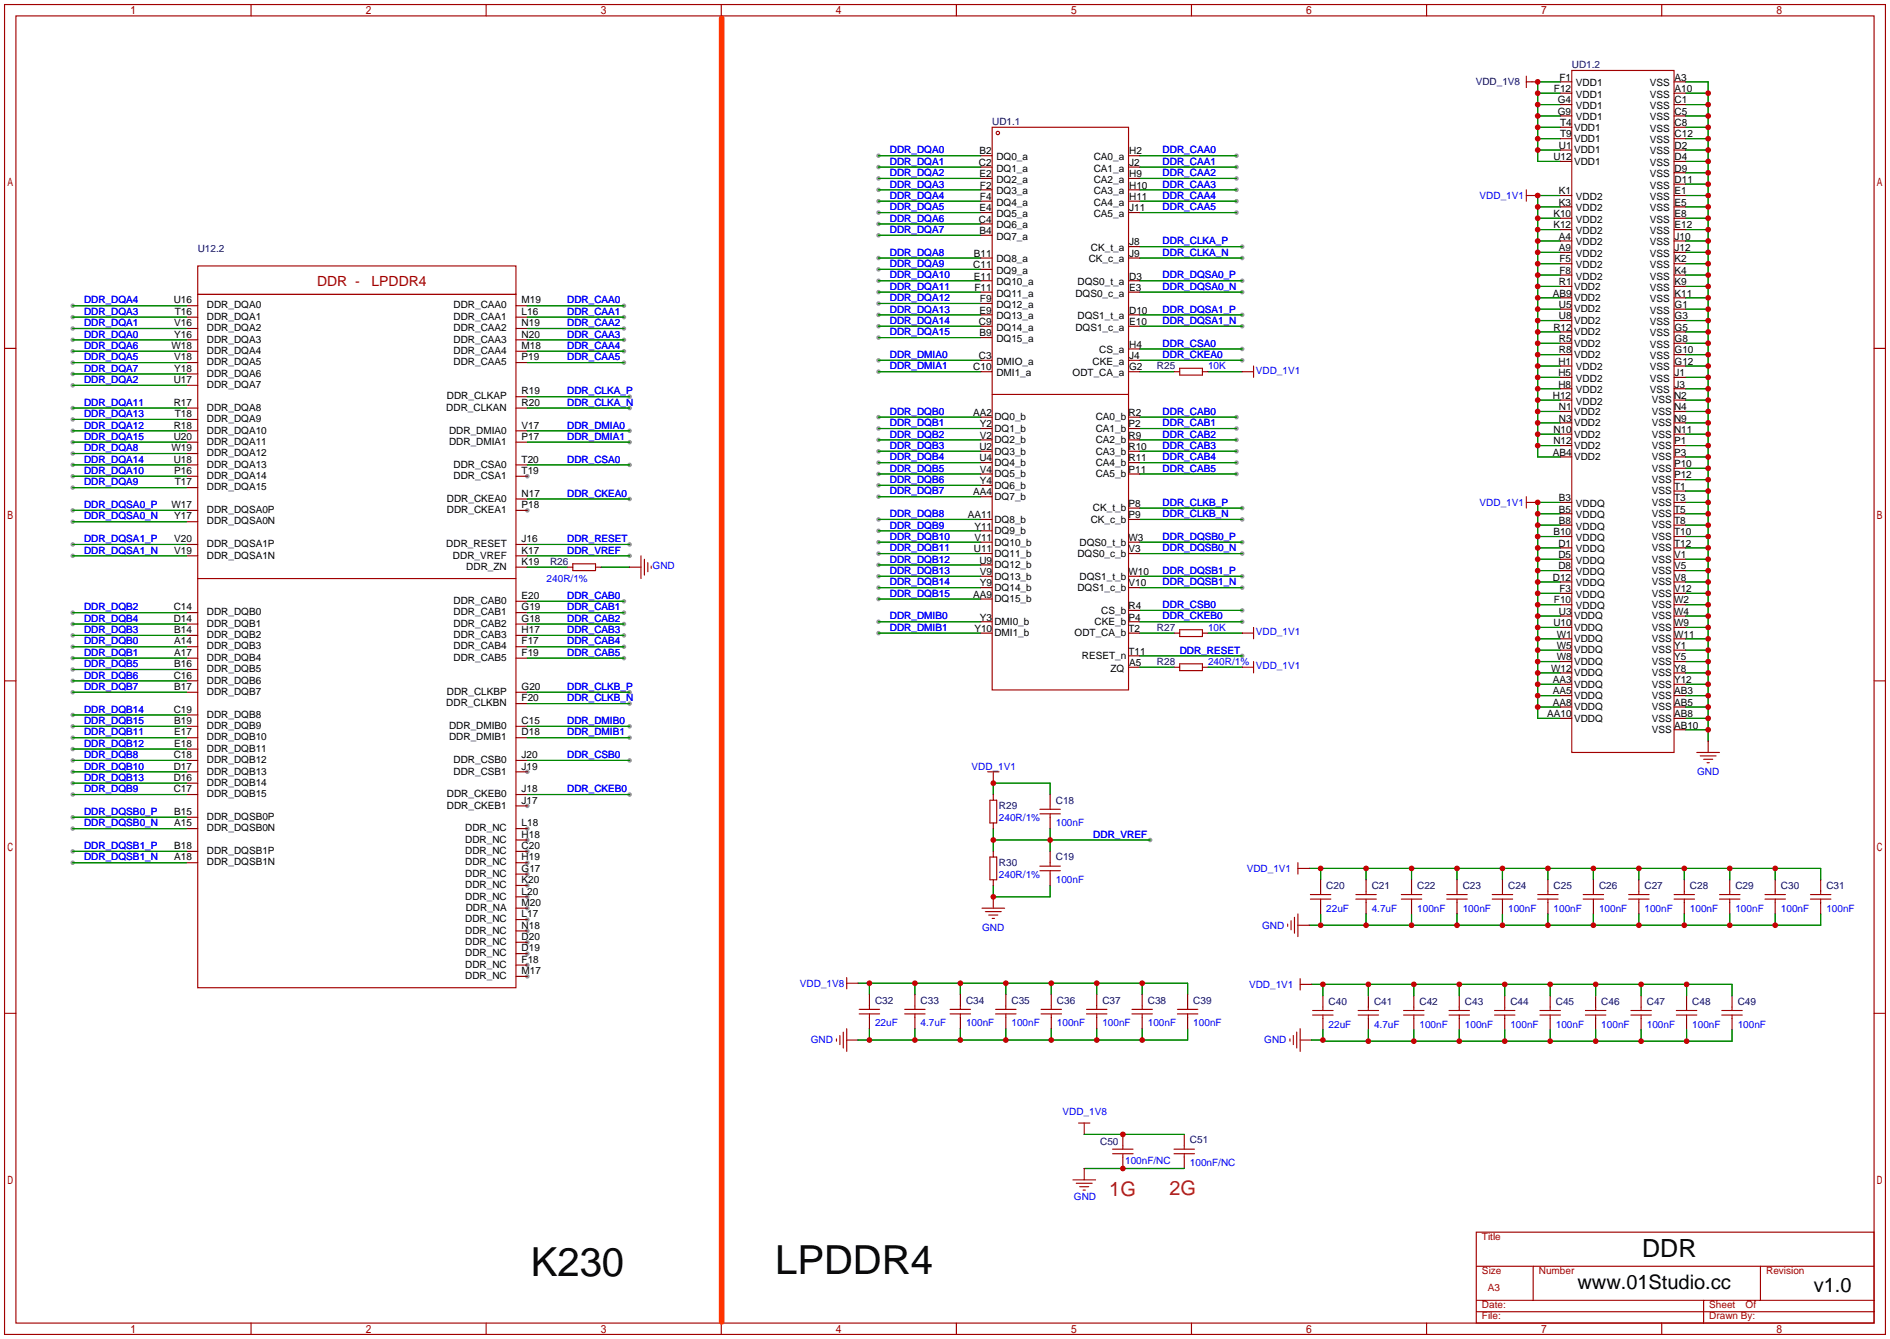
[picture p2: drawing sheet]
<svg xmlns="http://www.w3.org/2000/svg" width="422mm" height="299mm" viewBox="0 0 422 299" stroke-linecap="round" stroke-linejoin="round" font-family="sans-serif">
<defs><g id="words">
<g font-size="8.9">
<text x="118.6" y="285.2">K230</text>
<text x="173.2" y="284.7">LPDDR4</text>
</g>
<text font-size="5.6" x="367" y="280.9">DDR</text>
<g font-size="4.5" fill="#c30">
<text x="247.9" y="267.2">1G</text>
<text x="261.4" y="267">2G</text>
</g>
<g font-size="4.5">
<text x="352.6" y="288">www.01Studio.cc</text>
<text x="405.4" y="288.8">v1.0</text>
</g>
<g font-size="3.1" fill="#a00000">
<text x="70.9" y="63.8">DDR -</text>
<text x="83" y="63.8">LPDDR4</text>
</g>
<g font-size="2.5" fill="#a00000">
<text x="1.7" y="41.6">A</text>
<text x="419.5" y="41.6">A</text>
<text x="1.7" y="115.9">B</text>
<text x="419.5" y="115.9">B</text>
<text x="1.7" y="190.2">C</text>
<text x="419.5" y="190.2">C</text>
<text x="1.7" y="264.5">D</text>
<text x="419.5" y="264.5">D</text>
</g>
<g font-size="2.2" fill="#000080">
<text x="351.3" y="15.2">UD1.2</text>
<text x="329.8" y="19.1">VDD_1V8</text>
<text x="221.7" y="27.9">UD1.1</text>
<text x="44.2" y="56.4">U12.2</text>
<text x="258.6" y="82.6">R25</text>
<text x="122.9" y="126.2">R26</text>
<text x="258.6" y="141">R27</text>
<text x="258.6" y="148.6">R28</text>
<text x="236" y="179.6">C18</text>
<text x="223.3" y="180.8">R29</text>
<text x="223.3" y="193.5">R30</text>
<text x="236" y="192.3">C19</text>
<text x="296.4" y="198.6">C20</text>
<text x="306.6" y="198.6">C21</text>
<text x="316.7" y="198.6">C22</text>
<text x="326.9" y="198.6">C23</text>
<text x="337.1" y="198.6">C24</text>
<text x="347.2" y="198.6">C25</text>
<text x="357.4" y="198.6">C26</text>
<text x="367.5" y="198.6">C27</text>
<text x="377.7" y="198.6">C28</text>
<text x="387.9" y="198.6">C29</text>
<text x="398" y="198.6">C30</text>
<text x="408.2" y="198.6">C31</text>
<text x="195.6" y="224.3">C32</text>
<text x="205.7" y="224.3">C33</text>
<text x="215.9" y="224.3">C34</text>
<text x="226.1" y="224.3">C35</text>
<text x="236.2" y="224.3">C36</text>
<text x="246.4" y="224.3">C37</text>
<text x="256.5" y="224.3">C38</text>
<text x="266.7" y="224.3">C39</text>
<text x="296.9" y="224.5">C40</text>
<text x="307.1" y="224.5">C41</text>
<text x="317.2" y="224.5">C42</text>
<text x="327.4" y="224.5">C43</text>
<text x="337.6" y="224.5">C44</text>
<text x="347.7" y="224.5">C45</text>
<text x="357.9" y="224.5">C46</text>
<text x="368" y="224.5">C47</text>
<text x="378.2" y="224.5">C48</text>
<text x="388.4" y="224.5">C49</text>
<text x="245.9" y="255.8">C50</text>
<text x="265.9" y="255.5">C51</text>
</g>
<g font-size="2.2">
<text x="347.3" y="20.6">F12</text>
<text x="348.2" y="23.1">G4</text>
<text x="348.5" y="18">F1</text>
<text x="352.2" y="19.3">VDD1</text>
<text x="352.2" y="21.8">VDD1</text>
<text x="368.7" y="19.3">VSS</text>
<text x="368.7" y="21.8">VSS</text>
<text x="374.3" y="18">A3</text>
<text x="374.3" y="20.6">A10</text>
<text x="374.3" y="23.1">C1</text>
<text x="348.2" y="25.6">G9</text>
<text x="348.7" y="28.2">T4</text>
<text x="351.8" y="29.2">VDD1</text>
<text x="352.2" y="24.4">VDD1</text>
<text x="352.2" y="26.9">VDD1</text>
<text x="368.7" y="24.4">VSS</text>
<text x="368.7" y="26.9">VSS</text>
<text x="368.7" y="29.4">VSS</text>
<text x="374.3" y="25.6">C5</text>
<text x="374.3" y="28.2">C8</text>
<text x="218.9" y="34.5">B2</text>
<text x="222.7" y="35.8">DQ0_a</text>
<text x="244.5" y="35.8">CA0_a</text>
<text x="252.3" y="34.5">H2</text>
<text x="347.2" y="35.8">U12</text>
<text x="348.4" y="33.3">U1</text>
<text x="348.7" y="30.7">T9</text>
<text x="351.8" y="34.3">VDD1</text>
<text x="351.8" y="31.7">VDD1</text>
<text x="368.7" y="32">VSS</text>
<text x="368.7" y="34.5">VSS</text>
<text x="374.3" y="30.7">C12</text>
<text x="374.3" y="33.3">D2</text>
<text x="374.3" y="35.8">D4</text>
<text x="218.8" y="37.1">C2</text>
<text x="218.9" y="39.6">E2</text>
<text x="222.7" y="38.3">DQ1_a</text>
<text x="222.7" y="40.9">DQ2_a</text>
<text x="244.5" y="40.9">CA2_a</text>
<text x="244.5" y="38.3">CA1_a</text>
<text x="252.3" y="39.6">H9</text>
<text x="252.3" y="37.1">J2</text>
<text x="351.8" y="36.8">VDD1</text>
<text x="368.7" y="37.1">VSS</text>
<text x="368.7" y="39.6">VSS</text>
<text x="374.3" y="38.3">D9</text>
<text x="374.3" y="40.9">D11</text>
<text x="218.9" y="47.2">E4</text>
<text x="219" y="42.1">F2</text>
<text x="219" y="44.7">F4</text>
<text x="222.7" y="43.4">DQ3_a</text>
<text x="222.7" y="46">DQ4_a</text>
<text x="244.5" y="43.4">CA3_a</text>
<text x="244.5" y="46">CA4_a</text>
<text x="252.3" y="42.1">H10</text>
<text x="252.3" y="44.7">H11</text>
<text x="252.3" y="47.2">J11</text>
<text x="348.4" y="43.4">K1</text>
<text x="348.4" y="46">K3</text>
<text x="352.2" y="44.7">VDD2</text>
<text x="352.2" y="47.2">VDD2</text>
<text x="368.7" y="42.1">VSS</text>
<text x="368.7" y="44.7">VSS</text>
<text x="368.7" y="47.2">VSS</text>
<text x="374.3" y="43.4">E1</text>
<text x="374.3" y="46">E5</text>
<text x="218.8" y="49.8">C4</text>
<text x="218.9" y="52.3">B4</text>
<text x="222.7" y="53.6">DQ7_a</text>
<text x="222.7" y="51">DQ6_a</text>
<text x="222.7" y="48.5">DQ5_a</text>
<text x="244.5" y="48.5">CA5_a</text>
<text x="347.2" y="48.5">K10</text>
<text x="347.2" y="51">K12</text>
<text x="348.4" y="53.6">A4</text>
<text x="352.2" y="49.8">VDD2</text>
<text x="352.2" y="52.3">VDD2</text>
<text x="368.7" y="49.8">VSS</text>
<text x="368.7" y="52.3">VSS</text>
<text x="374.3" y="48.5">E8</text>
<text x="374.3" y="51">E12</text>
<text x="374.3" y="53.6">J10</text>
<text x="217.5" y="59.9">C11</text>
<text x="217.6" y="57.4">B11</text>
<text x="222.7" y="58.7">DQ8_a</text>
<text x="243.3" y="58.7">CK_c_a</text>
<text x="243.8" y="56.1">CK_t_a</text>
<text x="252.3" y="54.8">J8</text>
<text x="252.3" y="57.4">J9</text>
<text x="348.4" y="56.1">A9</text>
<text x="348.5" y="58.7">F5</text>
<text x="352.2" y="54.8">VDD2</text>
<text x="352.2" y="57.4">VDD2</text>
<text x="352.2" y="59.9">VDD2</text>
<text x="368.7" y="54.8">VSS</text>
<text x="368.7" y="57.4">VSS</text>
<text x="368.7" y="59.9">VSS</text>
<text x="374.3" y="56.1">J12</text>
<text x="374.3" y="58.7">K2</text>
<text x="217.6" y="62.5">E11</text>
<text x="217.8" y="65">F11</text>
<text x="222.7" y="61.2">DQ9_a</text>
<text x="222.7" y="63.7">DQ10_a</text>
<text x="240.8" y="63.7">DQS0_t_a</text>
<text x="252.3" y="62.5">D3</text>
<text x="252.3" y="65">E3</text>
<text x="348.4" y="63.7">R1</text>
<text x="348.5" y="61.2">F8</text>
<text x="351.8" y="64.7">VDD2</text>
<text x="352.2" y="62.5">VDD2</text>
<text x="368.7" y="62.5">VSS</text>
<text x="368.7" y="65">VSS</text>
<text x="374.3" y="61.2">K4</text>
<text x="374.3" y="63.7">K9</text>
<text x="38.8" y="67.8">U16</text>
<text x="39.1" y="70.4">T16</text>
<text x="46.2" y="71.5">DDR_DQA1</text>
<text x="46.2" y="68.9">DDR_DQA0</text>
<text x="101.4" y="71.5">DDR_CAA1</text>
<text x="101.4" y="68.9">DDR_CAA0</text>
<text x="116.6" y="70.4">L16</text>
<text x="116.6" y="67.8">M19</text>
<text x="218.9" y="70.1">E9</text>
<text x="219" y="67.5">F9</text>
<text x="222.7" y="71.4">DQ13_a</text>
<text x="222.7" y="68.8">DQ12_a</text>
<text x="222.7" y="66.3">DQ11_a</text>
<text x="240.4" y="66.3">DQS0_c_a</text>
<text x="240.8" y="71.4">DQS1_t_a</text>
<text x="252.3" y="70.1">D10</text>
<text x="347.1" y="66.3">AB9</text>
<text x="348.4" y="71.4">U8</text>
<text x="348.4" y="68.8">U5</text>
<text x="351.8" y="67.3">VDD2</text>
<text x="351.8" y="69.8">VDD2</text>
<text x="368.7" y="70.1">VSS</text>
<text x="368.7" y="67.5">VSS</text>
<text x="374.3" y="68.8">G1</text>
<text x="374.3" y="71.4">G3</text>
<text x="374.3" y="66.3">K11</text>
<text x="38.3" y="78">W18</text>
<text x="39" y="72.9">V16</text>
<text x="39" y="75.4">Y16</text>
<text x="46.2" y="74">DDR_DQA2</text>
<text x="46.2" y="76.6">DDR_DQA3</text>
<text x="101.4" y="74">DDR_CAA2</text>
<text x="101.4" y="76.6">DDR_CAA3</text>
<text x="116.6" y="78">M18</text>
<text x="116.6" y="72.9">N19</text>
<text x="116.6" y="75.4">N20</text>
<text x="218.8" y="72.6">C9</text>
<text x="218.9" y="75.2">B9</text>
<text x="222.7" y="76.4">DQ15_a</text>
<text x="222.7" y="73.9">DQ14_a</text>
<text x="240.4" y="73.9">DQS1_c_a</text>
<text x="252.3" y="72.6">E10</text>
<text x="252.3" y="77.7">H4</text>
<text x="347.2" y="73.9">R12</text>
<text x="348.4" y="76.4">R5</text>
<text x="351.8" y="72.4">VDD2</text>
<text x="351.8" y="74.9">VDD2</text>
<text x="351.8" y="77.4">VDD2</text>
<text x="368.7" y="72.6">VSS</text>
<text x="368.7" y="75.2">VSS</text>
<text x="368.7" y="77.7">VSS</text>
<text x="374.3" y="73.9">G5</text>
<text x="374.3" y="76.4">G8</text>
<text x="39" y="80.5">V18</text>
<text x="39" y="83.1">Y18</text>
<text x="46.2" y="81.6">DDR_DQA5</text>
<text x="46.2" y="79.1">DDR_DQA4</text>
<text x="101.4" y="79.1">DDR_CAA4</text>
<text x="101.4" y="81.6">DDR_CAA5</text>
<text x="116.6" y="80.5">P19</text>
<text x="217.5" y="82.8">C10</text>
<text x="218.8" y="80.2">C3</text>
<text x="222.7" y="81.5">DMIO_a</text>
<text x="244.2" y="81.5">CKE_a</text>
<text x="245.7" y="79">CS_a</text>
<text x="252.3" y="80.2">J4</text>
<text x="252.3" y="82.8">G2</text>
<text x="348.3" y="81.5">H1</text>
<text x="348.4" y="79">R8</text>
<text x="351.8" y="80">VDD2</text>
<text x="352.2" y="82.8">VDD2</text>
<text x="368.7" y="80.2">VSS</text>
<text x="368.7" y="82.8">VSS</text>
<text x="374.3" y="79">G10</text>
<text x="374.3" y="81.5">G12</text>
<text x="38.8" y="85.6">U17</text>
<text x="46.2" y="86.7">DDR_DQA7</text>
<text x="46.2" y="84.2">DDR_DQA6</text>
<text x="99.9" y="89.3">DDR_CLKAP</text>
<text x="116.6" y="88.1">R19</text>
<text x="222.7" y="84.1">DMI1_a</text>
<text x="239.7" y="84.1">ODT_CA_a</text>
<text x="347.1" y="89.1">H12</text>
<text x="348.3" y="84.1">H5</text>
<text x="348.3" y="86.6">H8</text>
<text x="352.2" y="85.3">VDD2</text>
<text x="352.2" y="87.9">VDD2</text>
<text x="368.7" y="85.3">VSS</text>
<text x="368.7" y="87.9">VSS</text>
<text x="374.1" y="89.1">N2</text>
<text x="374.3" y="84.1">J1</text>
<text x="374.3" y="86.6">J3</text>
<text x="38.8" y="90.7">R17</text>
<text x="38.8" y="95.8">R18</text>
<text x="39.1" y="93.2">T18</text>
<text x="46.2" y="91.8">DDR_DQA8</text>
<text x="46.2" y="94.3">DDR_DQA9</text>
<text x="99.7" y="91.8">DDR_CLKAN</text>
<text x="116.6" y="90.7">R20</text>
<text x="116.6" y="95.8">V17</text>
<text x="217.5" y="92.9">AA2</text>
<text x="219" y="95.5">Y2</text>
<text x="222.2" y="94">DQ0_b</text>
<text x="244.9" y="94">CA0_b</text>
<text x="252.2" y="92.9">R2</text>
<text x="252.2" y="95.5">P2</text>
<text x="348.4" y="94.2">N3</text>
<text x="348.4" y="91.7">N1</text>
<text x="351.8" y="95.2">VDD2</text>
<text x="351.8" y="92.7">VDD2</text>
<text x="352.2" y="90.4">VDD2</text>
<text x="369.2" y="95.2">VSS</text>
<text x="369.2" y="92.7">VSS</text>
<text x="369.2" y="90.1">VSS</text>
<text x="374.1" y="94.2">N9</text>
<text x="374.1" y="91.7">N4</text>
<text x="38.3" y="100.8">W19</text>
<text x="38.8" y="98.3">U20</text>
<text x="46.2" y="96.9">DDR_DQA10</text>
<text x="46.2" y="99.4">DDR_DQA11</text>
<text x="46.2" y="102">DDR_DQA12</text>
<text x="100.4" y="99.4">DDR_DMIA1</text>
<text x="100.4" y="96.9">DDR_DMIA0</text>
<text x="116.6" y="98.3">P17</text>
<text x="218.9" y="100.6">U2</text>
<text x="219" y="98">V2</text>
<text x="222.2" y="96.5">DQ1_b</text>
<text x="222.2" y="99">DQ2_b</text>
<text x="222.2" y="101.6">DQ3_b</text>
<text x="244.9" y="101.6">CA3_b</text>
<text x="244.9" y="99">CA2_b</text>
<text x="244.9" y="96.5">CA1_b</text>
<text x="252.2" y="100.6">R10</text>
<text x="252.2" y="98">R9</text>
<text x="347.1" y="101.8">AB4</text>
<text x="347.2" y="99.3">N12</text>
<text x="347.2" y="96.8">N10</text>
<text x="351.8" y="100.3">VDD2</text>
<text x="351.8" y="97.8">VDD2</text>
<text x="369.2" y="100.3">VSS</text>
<text x="369.2" y="97.8">VSS</text>
<text x="374.1" y="101.8">P3</text>
<text x="374.1" y="99.3">P1</text>
<text x="374.1" y="96.8">N11</text>
<text x="38.8" y="103.4">U18</text>
<text x="39" y="105.9">P16</text>
<text x="46.2" y="107">DDR_DQA14</text>
<text x="46.2" y="104.5">DDR_DQA13</text>
<text x="101.4" y="107">DDR_CSA1</text>
<text x="101.4" y="104.5">DDR_CSA0</text>
<text x="116.6" y="105.9">T19</text>
<text x="116.6" y="103.4">T20</text>
<text x="218.9" y="103.1">U4</text>
<text x="219" y="105.6">V4</text>
<text x="222.2" y="106.7">DQ5_b</text>
<text x="222.2" y="104.1">DQ4_b</text>
<text x="244.9" y="104.1">CA4_b</text>
<text x="244.9" y="106.7">CA5_b</text>
<text x="252.2" y="103.1">R11</text>
<text x="252.2" y="105.6">P11</text>
<text x="351.8" y="102.8">VDD2</text>
<text x="369.2" y="107.9">VSS</text>
<text x="369.2" y="105.4">VSS</text>
<text x="369.2" y="102.8">VSS</text>
<text x="374.1" y="106.9">P12</text>
<text x="374.1" y="104.4">P10</text>
<text x="38.3" y="113.5">W17</text>
<text x="39.1" y="108.5">T17</text>
<text x="46.2" y="109.6">DDR_DQA15</text>
<text x="99.9" y="112.1">DDR_CKEA0</text>
<text x="116.6" y="111">N17</text>
<text x="116.6" y="113.5">P18</text>
<text x="217.5" y="110.7">AA4</text>
<text x="219" y="108.2">Y4</text>
<text x="222.2" y="111.7">DQ7_b</text>
<text x="222.2" y="109.2">DQ6_b</text>
<text x="252.2" y="113.3">P8</text>
<text x="348.4" y="112">B3</text>
<text x="352.2" y="113.3">VDDQ</text>
<text x="369.2" y="113">VSS</text>
<text x="369.2" y="110.5">VSS</text>
<text x="374.1" y="112">T3</text>
<text x="374.1" y="109.5">T1</text>
<text x="39" y="116.1">Y17</text>
<text x="46.2" y="114.7">DDR_DQSA0P</text>
<text x="46.2" y="117.2">DDR_DQSA0N</text>
<text x="99.9" y="114.7">DDR_CKEA1</text>
<text x="216.3" y="115.8">AA11</text>
<text x="217.8" y="118.3">Y11</text>
<text x="222.2" y="116.8">DQ8_b</text>
<text x="222.2" y="119.4">DQ9_b</text>
<text x="243.8" y="116.8">CK_c_b</text>
<text x="244.3" y="114.3">CK_t_b</text>
<text x="252.2" y="115.8">P9</text>
<text x="347.2" y="119.6">B10</text>
<text x="348.4" y="114.5">B5</text>
<text x="348.4" y="117.1">B8</text>
<text x="352.2" y="115.8">VDDQ</text>
<text x="352.2" y="118.3">VDDQ</text>
<text x="369.2" y="118.1">VSS</text>
<text x="369.2" y="115.5">VSS</text>
<text x="374.1" y="119.6">T10</text>
<text x="374.1" y="117.1">T8</text>
<text x="374.1" y="114.5">T5</text>
<text x="39" y="123.7">V19</text>
<text x="39" y="121.2">V20</text>
<text x="46.2" y="124.8">DDR_DQSA1N</text>
<text x="46.2" y="122.3">DDR_DQSA1P</text>
<text x="99.7" y="122.3">DDR_RESET</text>
<text x="101.2" y="124.8">DDR_VREF</text>
<text x="116.6" y="123.7">K17</text>
<text x="116.6" y="121.2">J16</text>
<text x="217.6" y="123.4">U11</text>
<text x="217.8" y="120.9">V11</text>
<text x="218.9" y="126">U9</text>
<text x="222.2" y="121.9">DQ10_b</text>
<text x="222.2" y="124.4">DQ11_b</text>
<text x="240.8" y="124.4">DQS0_c_b</text>
<text x="241.3" y="121.9">DQS0_t_b</text>
<text x="252.2" y="120.9">W3</text>
<text x="252.2" y="123.4">V3</text>
<text x="348.3" y="122.2">D1</text>
<text x="348.3" y="124.7">D5</text>
<text x="352.2" y="120.9">VDDQ</text>
<text x="352.2" y="123.4">VDDQ</text>
<text x="352.2" y="126">VDDQ</text>
<text x="369.2" y="125.7">VSS</text>
<text x="369.2" y="123.2">VSS</text>
<text x="369.2" y="120.6">VSS</text>
<text x="374.1" y="124.7">V1</text>
<text x="374.1" y="122.2">T12</text>
<text x="104.2" y="127.4">DDR_ZN</text>
<text x="116.6" y="126.2">K19</text>
<text x="219" y="131">Y9</text>
<text x="219" y="128.5">V9</text>
<text x="222.2" y="129.5">DQ13_b</text>
<text x="222.2" y="127">DQ12_b</text>
<text x="241.3" y="129.5">DQS1_t_b</text>
<text x="252.2" y="128.5">W10</text>
<text x="252.2" y="131">V10</text>
<text x="347.1" y="129.8">D12</text>
<text x="348.3" y="127.2">D8</text>
<text x="352.2" y="128.5">VDDQ</text>
<text x="352.2" y="131">VDDQ</text>
<text x="369.2" y="130.8">VSS</text>
<text x="369.2" y="128.2">VSS</text>
<text x="374.1" y="129.8">V8</text>
<text x="374.1" y="127.2">V5</text>
<text x="38.8" y="136.4">C14</text>
<text x="46.2" y="137.5">DDR_DQB0</text>
<text x="101.4" y="135">DDR_CAB0</text>
<text x="101.4" y="137.5">DDR_CAB1</text>
<text x="116.6" y="133.9">E20</text>
<text x="116.6" y="136.4">G19</text>
<text x="217.5" y="133.6">AA9</text>
<text x="222.2" y="134.6">DQ15_b</text>
<text x="222.2" y="132.1">DQ14_b</text>
<text x="240.8" y="132.1">DQS1_c_b</text>
<text x="246.1" y="137.1">CS_b</text>
<text x="252.2" y="136.1">R4</text>
<text x="347.3" y="134.9">F10</text>
<text x="348.4" y="137.4">U3</text>
<text x="348.5" y="132.3">F3</text>
<text x="352.2" y="133.6">VDDQ</text>
<text x="352.2" y="136.1">VDDQ</text>
<text x="369.2" y="135.9">VSS</text>
<text x="369.2" y="133.3">VSS</text>
<text x="374.1" y="137.4">W4</text>
<text x="374.1" y="134.9">W2</text>
<text x="374.1" y="132.3">V12</text>
<text x="38.8" y="138.9">D14</text>
<text x="39" y="141.5">B14</text>
<text x="46.2" y="142.6">DDR_DQB2</text>
<text x="46.2" y="140.1">DDR_DQB1</text>
<text x="101.4" y="140.1">DDR_CAB2</text>
<text x="101.4" y="142.6">DDR_CAB3</text>
<text x="116.6" y="138.9">G18</text>
<text x="116.6" y="141.5">H17</text>
<text x="217.8" y="141.2">Y10</text>
<text x="219" y="138.7">Y3</text>
<text x="222.2" y="142.2">DMI1_b</text>
<text x="222.2" y="139.7">DMI0_b</text>
<text x="240.2" y="142.2">ODT_CA_b</text>
<text x="244.6" y="139.7">CKE_b</text>
<text x="252.2" y="141.2">T2</text>
<text x="252.2" y="138.7">P4</text>
<text x="347.2" y="139.9">U10</text>
<text x="347.9" y="142.5">W1</text>
<text x="351.8" y="143.5">VDDQ</text>
<text x="351.8" y="140.9">VDDQ</text>
<text x="351.8" y="138.4">VDDQ</text>
<text x="369.2" y="143.5">VSS</text>
<text x="369.2" y="140.9">VSS</text>
<text x="369.2" y="138.4">VSS</text>
<text x="374.1" y="142.5">W11</text>
<text x="374.1" y="139.9">W9</text>
<text x="39" y="144">A14</text>
<text x="39" y="146.6">A17</text>
<text x="39" y="149.1">B16</text>
<text x="46.2" y="145.1">DDR_DQB3</text>
<text x="46.2" y="147.7">DDR_DQB4</text>
<text x="101.4" y="145.1">DDR_CAB4</text>
<text x="101.4" y="147.7">DDR_CAB5</text>
<text x="116.6" y="144">F17</text>
<text x="116.6" y="146.6">F19</text>
<text x="241.8" y="147.3">RESET_n</text>
<text x="252.2" y="146.3">T11</text>
<text x="252.3" y="148.8">A5</text>
<text x="347.9" y="147.6">W8</text>
<text x="347.9" y="145">W5</text>
<text x="351.8" y="148.6">VDDQ</text>
<text x="351.8" y="146">VDDQ</text>
<text x="369.2" y="148.6">VSS</text>
<text x="369.2" y="146">VSS</text>
<text x="374.1" y="147.6">Y5</text>
<text x="374.1" y="145">Y1</text>
<text x="38.8" y="151.6">C16</text>
<text x="39" y="154.2">B17</text>
<text x="46.2" y="150.2">DDR_DQB5</text>
<text x="46.2" y="155.3">DDR_DQB7</text>
<text x="46.2" y="152.8">DDR_DQB6</text>
<text x="99.9" y="155.3">DDR_CLKBP</text>
<text x="116.6" y="154.2">G20</text>
<text x="248.2" y="150.1">ZQ</text>
<text x="346.7" y="150.1">W12</text>
<text x="347.1" y="155.2">AA5</text>
<text x="347.1" y="152.6">AA3</text>
<text x="351.8" y="153.6">VDDQ</text>
<text x="351.8" y="151.1">VDDQ</text>
<text x="369.2" y="153.6">VSS</text>
<text x="369.2" y="151.1">VSS</text>
<text x="374.1" y="155.2">AB3</text>
<text x="374.1" y="152.6">Y12</text>
<text x="374.1" y="150.1">Y8</text>
<text x="38.8" y="159.3">C19</text>
<text x="39" y="161.8">B19</text>
<text x="46.2" y="160.4">DDR_DQB8</text>
<text x="99.7" y="157.8">DDR_CLKBN</text>
<text x="116.6" y="161.8">C15</text>
<text x="116.6" y="156.7">F20</text>
<text x="345.8" y="160.3">AA10</text>
<text x="347.1" y="157.7">AA8</text>
<text x="351.8" y="161.3">VDDQ</text>
<text x="351.8" y="158.7">VDDQ</text>
<text x="351.8" y="156.2">VDDQ</text>
<text x="369.2" y="161.3">VSS</text>
<text x="369.2" y="158.7">VSS</text>
<text x="369.2" y="156.2">VSS</text>
<text x="374.1" y="160.3">AB8</text>
<text x="374.1" y="157.7">AB5</text>
<text x="39" y="164.3">E17</text>
<text x="39" y="166.9">E18</text>
<text x="46.2" y="162.9">DDR_DQB9</text>
<text x="46.2" y="165.5">DDR_DQB10</text>
<text x="46.2" y="168">DDR_DQB11</text>
<text x="100.4" y="162.9">DDR_DMIB0</text>
<text x="100.4" y="165.5">DDR_DMIB1</text>
<text x="116.6" y="164.3">D18</text>
<text x="369.2" y="163.8">VSS</text>
<text x="374.1" y="162.8">AB10</text>
<text x="38.8" y="169.4">C18</text>
<text x="38.8" y="172">D17</text>
<text x="46.2" y="170.5">DDR_DQB12</text>
<text x="46.2" y="173.1">DDR_DQB13</text>
<text x="101.4" y="173.1">DDR_CSB1</text>
<text x="101.4" y="170.5">DDR_CSB0</text>
<text x="116.6" y="172">J19</text>
<text x="116.6" y="169.4">J20</text>
<text x="38.8" y="177">C17</text>
<text x="38.8" y="174.5">D16</text>
<text x="46.2" y="178.2">DDR_DQB15</text>
<text x="46.2" y="175.6">DDR_DQB14</text>
<text x="99.9" y="178.2">DDR_CKEB0</text>
<text x="116.6" y="179.6">J17</text>
<text x="116.6" y="177">J18</text>
<text x="39" y="184.7">A15</text>
<text x="39" y="182.1">B15</text>
<text x="46.2" y="185.8">DDR_DQSB0N</text>
<text x="46.2" y="183.2">DDR_DQSB0P</text>
<text x="99.9" y="180.7">DDR_CKEB1</text>
<text x="104" y="185.8">DDR_NC</text>
<text x="116.6" y="184.7">L18</text>
<text x="39" y="189.7">B18</text>
<text x="46.2" y="190.9">DDR_DQSB1P</text>
<text x="104" y="190.9">DDR_NC</text>
<text x="104" y="188.3">DDR_NC</text>
<text x="116.6" y="189.7">C20</text>
<text x="116.6" y="187.2">H18</text>
<text x="39" y="192.3">A18</text>
<text x="46.2" y="193.4">DDR_DQSB1N</text>
<text x="104" y="195.9">DDR_NC</text>
<text x="104" y="193.4">DDR_NC</text>
<text x="116.6" y="197.4">K20</text>
<text x="116.6" y="194.8">G17</text>
<text x="116.6" y="192.3">H19</text>
<text x="104" y="198.5">DDR_NC</text>
<text x="104" y="201">DDR_NC</text>
<text x="104.1" y="203.6">DDR_NA</text>
<text x="116.6" y="199.9">L20</text>
<text x="116.6" y="202.4">M20</text>
<text x="104" y="206.1">DDR_NC</text>
<text x="104" y="208.6">DDR_NC</text>
<text x="116.6" y="205">L17</text>
<text x="116.6" y="207.5">N18</text>
<text x="104" y="213.7">DDR_NC</text>
<text x="104" y="211.2">DDR_NC</text>
<text x="116.6" y="212.6">D19</text>
<text x="116.6" y="210.1">D20</text>
<text x="116.6" y="215.1">F18</text>
<text x="104" y="216.3">DDR_NC</text>
<text x="104" y="218.8">DDR_NC</text>
<text x="116.6" y="217.7">M17</text>
</g>
<g font-size="2.2" fill="#00f">
<text x="198.9" y="34.3">DDR_DQA0</text>
<text x="259.8" y="34.3">DDR_CAA0</text>
<text x="198.9" y="36.8">DDR_DQA1</text>
<text x="198.9" y="41.9">DDR_DQA3</text>
<text x="198.9" y="39.4">DDR_DQA2</text>
<text x="259.8" y="36.8">DDR_CAA1</text>
<text x="259.8" y="39.4">DDR_CAA2</text>
<text x="259.8" y="41.9">DDR_CAA3</text>
<text x="198.9" y="47">DDR_DQA5</text>
<text x="198.9" y="44.5">DDR_DQA4</text>
<text x="259.8" y="44.5">DDR_CAA4</text>
<text x="259.8" y="47">DDR_CAA5</text>
<text x="330.7" y="44.5">VDD_1V1</text>
<text x="198.9" y="52.1">DDR_DQA7</text>
<text x="198.9" y="49.5">DDR_DQA6</text>
<text x="198.9" y="57.2">DDR_DQA8</text>
<text x="198.9" y="59.7">DDR_DQA9</text>
<text x="259.8" y="54.6">DDR_CLKA_P</text>
<text x="259.8" y="57.2">DDR_CLKA_N</text>
<text x="198.9" y="64.8">DDR_DQA11</text>
<text x="198.9" y="62.2">DDR_DQA10</text>
<text x="259.8" y="62.2">DDR_DQSA0_P</text>
<text x="259.8" y="64.8">DDR_DQSA0_N</text>
<text x="18.8" y="70.4">DDR_DQA3</text>
<text x="18.8" y="67.8">DDR_DQA4</text>
<text x="126.7" y="67.8">DDR_CAA0</text>
<text x="126.7" y="70.4">DDR_CAA1</text>
<text x="198.9" y="67.3">DDR_DQA12</text>
<text x="198.9" y="69.9">DDR_DQA13</text>
<text x="259.8" y="69.9">DDR_DQSA1_P</text>
<text x="18.8" y="75.4">DDR_DQA0</text>
<text x="18.8" y="72.9">DDR_DQA1</text>
<text x="18.8" y="78">DDR_DQA6</text>
<text x="126.7" y="72.9">DDR_CAA2</text>
<text x="126.7" y="75.4">DDR_CAA3</text>
<text x="126.7" y="78">DDR_CAA4</text>
<text x="198.9" y="74.9">DDR_DQA15</text>
<text x="198.9" y="72.4">DDR_DQA14</text>
<text x="259.8" y="72.4">DDR_DQSA1_N</text>
<text x="259.8" y="77.5">DDR_CSA0</text>
<text x="18.8" y="80.5">DDR_DQA5</text>
<text x="18.8" y="83.1">DDR_DQA7</text>
<text x="126.7" y="80.5">DDR_CAA5</text>
<text x="198.9" y="80">DDR_DMIA0</text>
<text x="198.9" y="82.6">DDR_DMIA1</text>
<text x="259.8" y="80">DDR_CKEA0</text>
<text x="270" y="82.6">10K</text>
<text x="280.7" y="83.5">VDD_1V1</text>
<text x="18.8" y="85.6">DDR_DQA2</text>
<text x="126.7" y="88.1">DDR_CLKA_P</text>
<text x="18.8" y="90.7">DDR_DQA11</text>
<text x="18.8" y="93.2">DDR_DQA13</text>
<text x="18.8" y="95.8">DDR_DQA12</text>
<text x="126.7" y="90.7">DDR_CLKA_N</text>
<text x="126.7" y="95.8">DDR_DMIA0</text>
<text x="198.9" y="95.2">DDR_DQB1</text>
<text x="198.9" y="92.7">DDR_DQB0</text>
<text x="259.8" y="92.7">DDR_CAB0</text>
<text x="259.8" y="95.2">DDR_CAB1</text>
<text x="18.8" y="100.8">DDR_DQA8</text>
<text x="18.8" y="98.3">DDR_DQA15</text>
<text x="126.7" y="98.3">DDR_DMIA1</text>
<text x="198.9" y="100.3">DDR_DQB3</text>
<text x="198.9" y="97.8">DDR_DQB2</text>
<text x="259.8" y="97.8">DDR_CAB2</text>
<text x="259.8" y="100.3">DDR_CAB3</text>
<text x="18.8" y="105.9">DDR_DQA10</text>
<text x="18.8" y="103.4">DDR_DQA14</text>
<text x="126.7" y="103.4">DDR_CSA0</text>
<text x="198.9" y="105.4">DDR_DQB5</text>
<text x="198.9" y="108">DDR_DQB6</text>
<text x="198.9" y="102.9">DDR_DQB4</text>
<text x="259.8" y="102.9">DDR_CAB4</text>
<text x="259.8" y="105.4">DDR_CAB5</text>
<text x="18.8" y="113.5">DDR_DQSA0_P</text>
<text x="18.8" y="108.5">DDR_DQA9</text>
<text x="126.7" y="111">DDR_CKEA0</text>
<text x="198.9" y="110.5">DDR_DQB7</text>
<text x="259.8" y="113">DDR_CLKB_P</text>
<text x="330.7" y="113">VDD_1V1</text>
<text x="18.8" y="116.1">DDR_DQSA0_N</text>
<text x="198.9" y="115.6">DDR_DQB8</text>
<text x="198.9" y="118.1">DDR_DQB9</text>
<text x="259.8" y="115.6">DDR_CLKB_N</text>
<text x="18.8" y="121.2">DDR_DQSA1_P</text>
<text x="18.8" y="123.7">DDR_DQSA1_N</text>
<text x="126.7" y="121.2">DDR_RESET</text>
<text x="126.7" y="123.7">DDR_VREF</text>
<text x="198.9" y="125.7">DDR_DQB12</text>
<text x="198.9" y="123.2">DDR_DQB11</text>
<text x="198.9" y="120.6">DDR_DQB10</text>
<text x="259.8" y="120.6">DDR_DQSB0_P</text>
<text x="259.8" y="123.2">DDR_DQSB0_N</text>
<text x="122.2" y="130">240R/1%</text>
<text x="145.9" y="127.2">GND</text>
<text x="198.9" y="130.8">DDR_DQB14</text>
<text x="198.9" y="128.3">DDR_DQB13</text>
<text x="259.8" y="128.3">DDR_DQSB1_P</text>
<text x="259.8" y="130.8">DDR_DQSB1_N</text>
<text x="18.8" y="136.4">DDR_DQB2</text>
<text x="126.7" y="133.9">DDR_CAB0</text>
<text x="126.7" y="136.4">DDR_CAB1</text>
<text x="198.9" y="133.3">DDR_DQB15</text>
<text x="259.8" y="135.9">DDR_CSB0</text>
<text x="18.8" y="138.9">DDR_DQB4</text>
<text x="18.8" y="141.5">DDR_DQB3</text>
<text x="126.7" y="138.9">DDR_CAB2</text>
<text x="126.7" y="141.5">DDR_CAB3</text>
<text x="198.9" y="138.4">DDR_DMIB0</text>
<text x="198.9" y="141">DDR_DMIB1</text>
<text x="259.8" y="138.4">DDR_CKEB0</text>
<text x="270" y="141">10K</text>
<text x="280.7" y="141.9">VDD_1V1</text>
<text x="18.8" y="149.1">DDR_DQB5</text>
<text x="18.8" y="144">DDR_DQB0</text>
<text x="18.8" y="146.6">DDR_DQB1</text>
<text x="126.7" y="144">DDR_CAB4</text>
<text x="126.7" y="146.6">DDR_CAB5</text>
<text x="263.7" y="146">DDR_RESET</text>
<text x="270" y="148.6">240R/1%</text>
<text x="280.7" y="149.6">VDD_1V1</text>
<text x="18.8" y="154.2">DDR_DQB7</text>
<text x="18.8" y="151.6">DDR_DQB6</text>
<text x="126.7" y="154.2">DDR_CLKB_P</text>
<text x="18.8" y="159.3">DDR_DQB14</text>
<text x="18.8" y="161.8">DDR_DQB15</text>
<text x="126.7" y="156.7">DDR_CLKB_N</text>
<text x="126.7" y="161.8">DDR_DMIB0</text>
<text x="18.8" y="166.9">DDR_DQB12</text>
<text x="18.8" y="164.3">DDR_DQB11</text>
<text x="126.7" y="164.3">DDR_DMIB1</text>
<text x="18.8" y="169.4">DDR_DQB8</text>
<text x="18.8" y="172">DDR_DQB10</text>
<text x="126.7" y="169.4">DDR_CSB0</text>
<text x="217.1" y="172">VDD_1V1</text>
<text x="379.3" y="173.2">GND</text>
<text x="18.8" y="177">DDR_DQB9</text>
<text x="18.8" y="174.5">DDR_DQB13</text>
<text x="126.7" y="177">DDR_CKEB0</text>
<text x="18.8" y="182.1">DDR_DQSB0_P</text>
<text x="18.8" y="184.7">DDR_DQSB0_N</text>
<text x="223.3" y="183.4">240R/1%</text>
<text x="236" y="184.7">100nF</text>
<text x="18.8" y="189.7">DDR_DQSB1_P</text>
<text x="244.3" y="187.2">DDR_VREF</text>
<text x="18.8" y="192.3">DDR_DQSB1_N</text>
<text x="223.3" y="196.1">240R/1%</text>
<text x="236" y="197.4">100nF</text>
<text x="278.6" y="194.8">VDD_1V1</text>
<text x="296.4" y="203.7">22uF</text>
<text x="306.6" y="203.7">4.7uF</text>
<text x="316.7" y="203.7">100nF</text>
<text x="326.9" y="203.7">100nF</text>
<text x="337.1" y="203.7">100nF</text>
<text x="347.2" y="203.7">100nF</text>
<text x="357.4" y="203.7">100nF</text>
<text x="367.5" y="203.7">100nF</text>
<text x="377.7" y="203.7">100nF</text>
<text x="387.9" y="203.7">100nF</text>
<text x="398" y="203.7">100nF</text>
<text x="408.2" y="203.7">100nF</text>
<text x="219.5" y="208">GND</text>
<text x="282.1" y="207.5">GND</text>
<text x="178.8" y="220.5">VDD_1V8</text>
<text x="279.1" y="220.7">VDD_1V1</text>
<text x="181.2" y="233.2">GND</text>
<text x="195.6" y="229.4">22uF</text>
<text x="205.7" y="229.4">4.7uF</text>
<text x="215.9" y="229.4">100nF</text>
<text x="226.1" y="229.4">100nF</text>
<text x="236.2" y="229.4">100nF</text>
<text x="246.4" y="229.4">100nF</text>
<text x="256.5" y="229.4">100nF</text>
<text x="266.7" y="229.4">100nF</text>
<text x="282.6" y="233.2">GND</text>
<text x="296.9" y="229.6">22uF</text>
<text x="307.1" y="229.6">4.7uF</text>
<text x="317.2" y="229.6">100nF</text>
<text x="327.4" y="229.6">100nF</text>
<text x="337.6" y="229.6">100nF</text>
<text x="347.7" y="229.6">100nF</text>
<text x="357.9" y="229.6">100nF</text>
<text x="368" y="229.6">100nF</text>
<text x="378.2" y="229.6">100nF</text>
<text x="388.4" y="229.6">100nF</text>
<text x="237.5" y="249.2">VDD_1V8</text>
<text x="251.5" y="260.1">100nF/NC</text>
<text x="265.9" y="260.6">100nF/NC</text>
<text x="240" y="268.2">GND</text>
</g>
<g font-size="2.2" fill="#a00000">
<text x="331.2" y="277.1">Title</text>
<text x="331.2" y="284.7">Size</text>
<text x="343.9" y="284.7">Number</text>
<text x="394.7" y="284.7">Revision</text>
<text x="331.2" y="292.3">Date:</text>
<text x="332.5" y="288.5">A3</text>
<text x="382" y="292.3">Sheet</text>
<text x="390.1" y="292.3">Of</text>
<text x="331.2" y="294.8">File:</text>
<text x="382" y="294.8">Drawn By:</text>
</g>
</g></defs>
<g fill="#999">
<circle cx="117.9" cy="114" r=".51"/>
<circle cx="117.9" cy="197.9" r=".51"/>
<circle cx="117.9" cy="205.5" r=".51"/>
<circle cx="117.9" cy="200.4" r=".51"/>
<circle cx="117.9" cy="202.9" r=".51"/>
<circle cx="117.9" cy="106.4" r=".51"/>
<circle cx="117.9" cy="185.2" r=".51"/>
<circle cx="117.9" cy="190.2" r=".51"/>
<circle cx="117.9" cy="213.1" r=".51"/>
<circle cx="117.9" cy="210.6" r=".51"/>
<circle cx="117.9" cy="215.6" r=".51"/>
<circle cx="117.9" cy="195.3" r=".51"/>
<circle cx="117.9" cy="187.7" r=".51"/>
<circle cx="117.9" cy="192.8" r=".51"/>
<circle cx="117.9" cy="180.1" r=".51"/>
<circle cx="117.9" cy="172.5" r=".51"/>
<circle cx="117.9" cy="218.2" r=".51"/>
<circle cx="117.9" cy="208" r=".51"/>
<circle cx="140.7" cy="111.5" r=".51"/>
<circle cx="140.7" cy="88.6" r=".51"/>
<circle cx="140.7" cy="91.2" r=".51"/>
<circle cx="16.3" cy="121.7" r=".51"/>
<circle cx="16.3" cy="124.2" r=".51"/>
<circle cx="16.3" cy="114" r=".51"/>
<circle cx="16.3" cy="116.6" r=".51"/>
<circle cx="16.3" cy="109" r=".51"/>
<circle cx="16.3" cy="106.4" r=".51"/>
<circle cx="16.3" cy="91.2" r=".51"/>
<circle cx="16.3" cy="93.7" r=".51"/>
<circle cx="16.3" cy="101.3" r=".51"/>
<circle cx="16.3" cy="98.8" r=".51"/>
<circle cx="16.3" cy="96.3" r=".51"/>
<circle cx="16.3" cy="103.9" r=".51"/>
<circle cx="16.3" cy="70.9" r=".51"/>
<circle cx="16.3" cy="86.1" r=".51"/>
<circle cx="16.3" cy="81" r=".51"/>
<circle cx="16.3" cy="83.6" r=".51"/>
<circle cx="16.3" cy="75.9" r=".51"/>
<circle cx="16.3" cy="73.4" r=".51"/>
<circle cx="16.3" cy="78.5" r=".51"/>
<circle cx="16.3" cy="68.3" r=".51"/>
<circle cx="139.4" cy="68.3" r=".51"/>
<circle cx="139.4" cy="70.9" r=".51"/>
<circle cx="139.4" cy="73.4" r=".51"/>
<circle cx="139.4" cy="75.9" r=".51"/>
<circle cx="139.4" cy="78.5" r=".51"/>
<circle cx="139.4" cy="81" r=".51"/>
<circle cx="16.3" cy="177.5" r=".51"/>
<circle cx="16.3" cy="175" r=".51"/>
<circle cx="16.3" cy="159.8" r=".51"/>
<circle cx="16.3" cy="162.3" r=".51"/>
<circle cx="16.3" cy="169.9" r=".51"/>
<circle cx="16.3" cy="167.4" r=".51"/>
<circle cx="16.3" cy="164.8" r=".51"/>
<circle cx="16.3" cy="172.5" r=".51"/>
<circle cx="16.3" cy="139.4" r=".51"/>
<circle cx="16.3" cy="154.7" r=".51"/>
<circle cx="16.3" cy="149.6" r=".51"/>
<circle cx="16.3" cy="152.1" r=".51"/>
<circle cx="16.3" cy="144.5" r=".51"/>
<circle cx="16.3" cy="142" r=".51"/>
<circle cx="16.3" cy="147.1" r=".51"/>
<circle cx="16.3" cy="136.9" r=".51"/>
<circle cx="16.3" cy="190.2" r=".51"/>
<circle cx="16.3" cy="192.8" r=".51"/>
<circle cx="16.3" cy="182.6" r=".51"/>
<circle cx="16.3" cy="185.2" r=".51"/>
<circle cx="139.4" cy="134.4" r=".51"/>
<circle cx="139.4" cy="136.9" r=".51"/>
<circle cx="139.4" cy="139.4" r=".51"/>
<circle cx="139.4" cy="142" r=".51"/>
<circle cx="139.4" cy="144.5" r=".51"/>
<circle cx="139.4" cy="147.1" r=".51"/>
<circle cx="140.7" cy="154.7" r=".51"/>
<circle cx="140.7" cy="157.2" r=".51"/>
<circle cx="140.7" cy="177.5" r=".51"/>
<circle cx="140.7" cy="169.9" r=".51"/>
<circle cx="140.7" cy="162.3" r=".51"/>
<circle cx="140.7" cy="164.8" r=".51"/>
<circle cx="140.7" cy="103.9" r=".51"/>
<circle cx="140.7" cy="96.3" r=".51"/>
<circle cx="140.7" cy="98.8" r=".51"/>
<circle cx="140.7" cy="121.7" r=".51"/>
<circle cx="140.7" cy="124.2" r=".51"/>
<circle cx="257" cy="187.7" r=".51"/>
<circle cx="277.6" cy="55.1" r=".51"/>
<circle cx="277.6" cy="57.7" r=".51"/>
<circle cx="276.4" cy="34.8" r=".51"/>
<circle cx="276.4" cy="37.3" r=".51"/>
<circle cx="276.4" cy="39.9" r=".51"/>
<circle cx="276.4" cy="42.4" r=".51"/>
<circle cx="276.4" cy="45" r=".51"/>
<circle cx="276.4" cy="47.5" r=".51"/>
<circle cx="196.3" cy="80.5" r=".51"/>
<circle cx="196.3" cy="83.1" r=".51"/>
<circle cx="277.6" cy="146.6" r=".51"/>
<circle cx="277.6" cy="70.4" r=".51"/>
<circle cx="277.6" cy="72.9" r=".51"/>
<circle cx="277.6" cy="62.7" r=".51"/>
<circle cx="277.6" cy="65.3" r=".51"/>
<circle cx="196.3" cy="75.4" r=".51"/>
<circle cx="196.3" cy="72.9" r=".51"/>
<circle cx="196.3" cy="57.7" r=".51"/>
<circle cx="196.3" cy="60.2" r=".51"/>
<circle cx="196.3" cy="67.8" r=".51"/>
<circle cx="196.3" cy="65.3" r=".51"/>
<circle cx="196.3" cy="62.7" r=".51"/>
<circle cx="196.3" cy="70.4" r=".51"/>
<circle cx="196.3" cy="37.3" r=".51"/>
<circle cx="196.3" cy="52.6" r=".51"/>
<circle cx="196.3" cy="47.5" r=".51"/>
<circle cx="196.3" cy="50" r=".51"/>
<circle cx="196.3" cy="42.4" r=".51"/>
<circle cx="196.3" cy="39.9" r=".51"/>
<circle cx="196.3" cy="45" r=".51"/>
<circle cx="196.3" cy="34.8" r=".51"/>
<circle cx="196.3" cy="133.9" r=".51"/>
<circle cx="196.3" cy="131.3" r=".51"/>
<circle cx="196.3" cy="116.1" r=".51"/>
<circle cx="196.3" cy="118.6" r=".51"/>
<circle cx="196.3" cy="126.2" r=".51"/>
<circle cx="196.3" cy="123.7" r=".51"/>
<circle cx="196.3" cy="121.2" r=".51"/>
<circle cx="196.3" cy="128.8" r=".51"/>
<circle cx="196.3" cy="95.8" r=".51"/>
<circle cx="196.3" cy="111" r=".51"/>
<circle cx="196.3" cy="105.9" r=".51"/>
<circle cx="196.3" cy="108.5" r=".51"/>
<circle cx="196.3" cy="100.8" r=".51"/>
<circle cx="196.3" cy="98.3" r=".51"/>
<circle cx="196.3" cy="103.4" r=".51"/>
<circle cx="196.3" cy="93.2" r=".51"/>
<circle cx="277.6" cy="128.8" r=".51"/>
<circle cx="277.6" cy="131.3" r=".51"/>
<circle cx="277.6" cy="121.2" r=".51"/>
<circle cx="277.6" cy="123.7" r=".51"/>
<circle cx="276.4" cy="93.2" r=".51"/>
<circle cx="276.4" cy="95.8" r=".51"/>
<circle cx="276.4" cy="98.3" r=".51"/>
<circle cx="276.4" cy="100.8" r=".51"/>
<circle cx="276.4" cy="103.4" r=".51"/>
<circle cx="276.4" cy="105.9" r=".51"/>
<circle cx="277.6" cy="113.5" r=".51"/>
<circle cx="277.6" cy="116.1" r=".51"/>
<circle cx="196.3" cy="138.9" r=".51"/>
<circle cx="196.3" cy="141.5" r=".51"/>
<circle cx="277.6" cy="138.9" r=".51"/>
<circle cx="277.6" cy="80.5" r=".51"/>
<circle cx="277.6" cy="78" r=".51"/>
<circle cx="277.6" cy="136.4" r=".51"/>
</g>
<g fill="none" stroke="#a10000" stroke-width=".25">
<path d="M1 1h420.4v297.2h-420.4zM3.6 3.6h415.2v292.1h-415.2zM56.1 1v2.6M108.6 1v2.6M161.2 1v2.6M213.7 1v2.6M266.3 1v2.6M318.8 1v2.6M341.1 17v2.6M341.1 18.3h1.3M351.3 15.7h22.8v152.4h-22.8zM371.4 1v2.6"/>
<path d="M221.7 28.4h30.5v125.8h-30.5zM44.2 59.4h71.1v6.4h-71.1zM341.1 42.4v2.6M341.1 43.7h2.6M1 77.9h2.6M44.2 65.8h71.1v154.9h-71.1zM418.8 77.9h2.6M221.7 88.1h30.5M263.7 82.3h5v1.5h-5zM277.6 83.1h2.6M280.2 81.8v2.5M341.1 111v2.5"/>
<path d="M341.1 112.3h2.6M44.2 129.3h71.1M128 126h5.1v1.5h-5.1zM140.7 126.7h2.6M143.3 124.2v5.1M144 125v3.5M144.8 125.7v2.1M145.5 126.5v.5M1 152.1h2.6M263.7 140.7h5v1.5h-5zM263.7 148.3h5v1.6h-5zM277.6 141.5h2.6"/>
<path d="M277.6 149.1h2.6M280.2 140.2v2.5M280.2 147.8v2.6M418.8 152.1h2.6M220.7 172.5h2.6M221.2 178.8h1.6v5.1h-1.6zM222 172.5v2.5M379.2 168.1h5.1M380 168.9h3.5M380.7 169.7h2.1M381.5 170.4h.5M381.8 165.6v2.5"/>
<path d="M221.2 191.5h1.6v5.1h-1.6zM232.4 194.6h4.6M232.4 193.5h4.6M232.4 181.9h4.6M232.4 180.8h4.6M234.7 180.1v.7M234.7 181.9v.7M234.7 192.8v.7M234.7 194.6v.7M290.1 192.8v2.5M290.1 194.1h2.5M292.9 199.9h4.5"/>
<path d="M295.1 199.1v.8M303 199.9h4.6M305.3 199.1v.8M313.2 199.9h4.6M315.5 199.1v.8M323.3 199.9h4.6M325.6 199.1v.8M333.5 199.9h4.6M335.8 199.1v.8M343.7 199.9h4.5M345.9 199.1v.8M353.8 199.9h4.6"/>
<path d="M356.1 199.1v.8M364 199.9h4.6M366.3 199.1v.8M374.1 199.9h4.6M376.4 199.1v.8M384.3 199.9h4.6M386.6 199.1v.8M394.5 199.9h4.5M396.7 199.1v.8M404.6 199.9h4.6M406.9 199.1v.8M189.2 218.4v2.6"/>
<path d="M189.2 219.7h2.6M219.5 202.9h5M220.2 203.7h3.6M221 204.5h2M221.7 205.2h.5M222 200.4v2.5M287.8 206.5v.5M288.5 205.7v2.1M289.3 205v3.5M290.1 204.2v5.1M290.1 206.8h2.5M290.6 218.7v2.5"/>
<path d="M290.6 220h2.5M292.9 200.9h4.5M295.1 200.9v.8M303 200.9h4.6M305.3 200.9v.8M313.2 200.9h4.6M315.5 200.9v.8M323.3 200.9h4.6M325.6 200.9v.8M333.5 200.9h4.6M335.8 200.9v.8M343.7 200.9h4.5"/>
<path d="M345.9 200.9v.8M353.8 200.9h4.6M356.1 200.9v.8M364 200.9h4.6M366.3 200.9v.8M374.1 200.9h4.6M376.4 200.9v.8M384.3 200.9h4.6M386.6 200.9v.8M394.5 200.9h4.5M396.7 200.9v.8M404.6 200.9h4.6"/>
<path d="M406.9 200.9v.8M1 226.4h2.6M186.9 232.2v.5M187.7 231.4v2M188.5 230.6v3.6M189.2 229.9v5M189.2 232.4h2.6M192 226.6h4.6M192 225.6h4.6M194.3 224.8v.8M194.3 226.6v.7M202.2 226.6h4.6"/>
<path d="M202.2 225.6h4.6M204.5 224.8v.8M204.5 226.6v.7M212.3 226.6h4.6M212.3 225.6h4.6M214.6 224.8v.8M214.6 226.6v.7M222.5 226.6h4.6M222.5 225.6h4.6M224.8 224.8v.8M224.8 226.6v.7M232.7 226.6h4.5"/>
<path d="M232.7 225.6h4.5M234.9 224.8v.8M234.9 226.6v.7M242.8 226.6h4.6M242.8 225.6h4.6M245.1 224.8v.8M245.1 226.6v.7M253 226.6h4.6M253 225.6h4.6M255.3 224.8v.8M255.3 226.6v.7M263.1 226.6h4.6"/>
<path d="M263.1 225.6h4.6M265.4 224.8v.8M265.4 226.6v.7M288.3 232.2v.5M289.1 231.4v2M289.8 230.6v3.6M290.6 229.9v5M290.6 232.4h2.5M293.4 226.8h4.5M293.4 225.8h4.5M295.7 225v.8M295.7 226.8v.8"/>
<path d="M303.5 226.8h4.6M303.5 225.8h4.6M305.8 225v.8M305.8 226.8v.8M313.7 226.8h4.6M313.7 225.8h4.6M316 225v.8M316 226.8v.8M323.8 226.8h4.6M323.8 225.8h4.6M326.1 225v.8M326.1 226.8v.8"/>
<path d="M334 226.8h4.6M334 225.8h4.6M336.3 225v.8M336.3 226.8v.8M344.2 226.8h4.5M344.2 225.8h4.5M346.5 225v.8M346.5 226.8v.8M354.3 226.8h4.6M354.3 225.8h4.6M356.6 225v.8M356.6 226.8v.8"/>
<path d="M364.5 226.8h4.6M364.5 225.8h4.6M366.8 225v.8M366.8 226.8v.8M374.6 226.8h4.6M374.6 225.8h4.6M376.9 225v.8M376.9 226.8v.8M384.8 226.8h4.6M384.8 225.8h4.6M387.1 225v.8M387.1 226.8v.8"/>
<path d="M418.8 226.4h2.6M241 251h2.6M242.3 251v2.5M248.7 257.8h4.5M248.7 256.8h4.5M251 256v.8M251 257.8v.8M262.4 257.8h4.6M262.4 256.8h4.6M264.7 256v.8M264.7 257.8v.8M239.8 263.7h5.1"/>
<path d="M240.5 264.4h3.6M241.3 265.2h2M242.1 265.9h.5M242.3 261.1v2.5M329.9 275.3h88.9v20.4h-88.9zM56.1 295.7v2.5M108.6 295.7v2.5M161.2 295.7v2.5M213.7 295.7v2.5M266.3 295.7v2.5M318.8 295.7v2.5M329.9 293.1h88.9"/>
<path d="M329.9 290.6h88.9M329.9 283h88.9M342.6 283v7.6M371.4 295.7v2.5M380.7 290.6v5.1M393.4 283v7.6"/>
<circle cx="223" cy="29.7" r=".38"/>
</g>
<g fill="none" stroke="#008700" stroke-width=".25">
<path d="M348.7 18.3h-5v17.8h5M376.7 18.3h5.1v147.3M196.3 34.8h22.9M196.3 37.3h22.9M196.3 39.9h22.9M254.8 34.8h21.6M254.8 37.3h21.6M254.8 39.9h21.6M343.7 20.8h5M343.7 23.4h5M343.7 25.9h5M343.7 28.4h5"/>
<path d="M343.7 31h5M343.7 33.5h5M376.7 20.8h5.1M376.7 23.4h5.1M376.7 25.9h5.1M376.7 28.4h5.1M376.7 31h5.1M376.7 33.5h5.1M376.7 36.1h5.1M376.7 38.6h5.1M196.3 57.7h22.9M196.3 42.4h22.9"/>
<path d="M196.3 45h22.9M196.3 47.5h22.9M196.3 52.6h22.9M196.3 50h22.9M254.8 55.1h22.8M254.8 57.7h22.8M254.8 42.4h21.6M254.8 45h21.6M254.8 47.5h21.6M343.7 46.2h5M343.7 48.8h5M343.7 51.3h5"/>
<path d="M343.7 53.8h5M343.7 56.4h5M343.7 58.9h5M348.7 43.7h-5v58.4h5M376.7 41.1h5.1M376.7 43.7h5.1M376.7 46.2h5.1M376.7 48.8h5.1M376.7 51.3h5.1M376.7 53.8h5.1M376.7 56.4h5.1M376.7 58.9h5.1"/>
<path d="M16.3 70.9h25.4M16.3 75.9h25.4M16.3 73.4h25.4M16.3 78.5h25.4M16.3 68.3h25.4M117.9 70.9h21.5M117.9 75.9h21.5M117.9 73.4h21.5M117.9 78.5h21.5M117.9 68.3h21.5M196.3 70.4h22.9M196.3 72.9h22.9"/>
<path d="M196.3 62.7h22.9M196.3 65.3h22.9M196.3 75.4h22.9M196.3 60.2h22.9M196.3 67.8h22.9M254.8 70.4h22.8M254.8 72.9h22.8M254.8 62.7h22.8M254.8 65.3h22.8M254.8 78h22.8M343.7 61.5h5M343.7 64h5"/>
<path d="M343.7 66.5h5M343.7 69.1h5M343.7 71.6h5M343.7 74.2h5M343.7 76.7h5M343.7 79.2h5M376.7 61.5h5.1M376.7 64h5.1M376.7 66.5h5.1M376.7 69.1h5.1M376.7 71.6h5.1M376.7 74.2h5.1"/>
<path d="M376.7 76.7h5.1M376.7 79.2h5.1M16.3 91.2h25.4M16.3 93.7h25.4M16.3 98.8h25.4M16.3 96.3h25.4M16.3 86.1h25.4M16.3 81h25.4M16.3 83.6h25.4M117.9 81h21.5M117.9 88.6h22.8M117.9 91.2h22.8"/>
<path d="M117.9 98.8h22.8M117.9 96.3h22.8M196.3 80.5h22.9M196.3 83.1h22.9M196.3 95.8h22.9M196.3 98.3h22.9M196.3 93.2h22.9M254.8 80.5h22.8M254.8 95.8h21.5M254.8 98.3h21.5M254.8 93.2h21.5M254.8 83.1h7.6"/>
<path d="M270 83.1h7.6M343.7 81.8h5M343.7 84.3h5M343.7 86.9h5M343.7 89.4h5M343.7 91.9h5M343.7 94.5h5M343.7 97h5M343.7 99.6h5M376.7 81.8h5.1M376.7 84.3h5.1M376.7 86.9h5.1"/>
<path d="M376.7 89.4h5.1M376.7 91.9h5.1M376.7 94.5h5.1M376.7 97h5.1M376.7 99.6h5.1M16.3 114h25.4M16.3 116.6h25.4M16.3 109h25.4M16.3 106.4h25.4M16.3 101.3h25.4M16.3 103.9h25.4M117.9 111.5h22.8"/>
<path d="M117.9 103.9h22.8M196.3 116.1h22.9M196.3 118.6h22.9M196.3 111h22.9M196.3 105.9h22.9M196.3 108.5h22.9M196.3 100.8h22.9M196.3 103.4h22.9M254.8 116.1h22.8M254.8 105.9h21.5M254.8 100.8h21.5M254.8 103.4h21.5"/>
<path d="M254.8 113.5h22.8M343.7 114.8h5M343.7 117.3h5M343.7 119.9h5M348.7 112.3h-5v48.2h5M376.7 102.1h5.1M376.7 104.6h5.1M376.7 107.2h5.1M376.7 109.7h5.1M376.7 112.3h5.1M376.7 114.8h5.1M376.7 117.3h5.1"/>
<path d="M376.7 119.9h5.1M16.3 121.7h25.4M16.3 124.2h25.4M16.3 139.4h25.4M16.3 136.9h25.4M117.9 126.7h8.8M117.9 139.4h21.5M117.9 136.9h21.5M117.9 134.4h21.5M117.9 121.7h22.8M117.9 124.2h22.8M134.4 126.7h6.3"/>
<path d="M196.3 138.9h22.9M196.3 133.9h22.9M196.3 131.3h22.9M196.3 126.2h22.9M196.3 123.7h22.9M196.3 121.2h22.9M196.3 128.8h22.9M254.8 131.3h22.8M254.8 123.7h22.8M254.8 121.2h22.8M254.8 128.8h22.8M254.8 138.9h22.8"/>
<path d="M254.8 136.4h22.8M343.7 122.4h5M343.7 125h5M343.7 127.5h5M343.7 130h5M343.7 132.6h5M343.7 135.1h5M343.7 137.7h5M376.7 122.4h5.1M376.7 125h5.1M376.7 127.5h5.1M376.7 130h5.1"/>
<path d="M376.7 132.6h5.1M376.7 135.1h5.1M376.7 137.7h5.1M16.3 159.8h25.4M16.3 154.7h25.4M16.3 149.6h25.4M16.3 152.1h25.4M16.3 144.5h25.4M16.3 142h25.4M16.3 147.1h25.4M117.9 144.5h21.5M117.9 142h21.5"/>
<path d="M117.9 147.1h21.5M117.9 154.7h22.8M117.9 157.2h22.8M196.3 141.5h22.9M254.8 141.5h7.6M254.8 149.1h7.6M254.8 146.6h22.8M270 149.1h7.6M270 141.5h7.6M343.7 140.2h5M343.7 142.7h5M343.7 145.3h5"/>
<path d="M343.7 147.8h5M343.7 150.4h5M343.7 152.9h5M343.7 155.4h5M343.7 158h5M376.7 140.2h5.1M376.7 142.7h5.1M376.7 145.3h5.1M376.7 147.8h5.1M376.7 150.4h5.1M376.7 152.9h5.1M376.7 155.4h5.1"/>
<path d="M376.7 158h5.1M16.3 177.5h25.4M16.3 175h25.4M16.3 162.3h25.4M16.3 169.9h25.4M16.3 167.4h25.4M16.3 164.8h25.4M16.3 172.5h25.4M117.9 177.5h22.8M117.9 162.3h22.8M117.9 169.9h22.8M117.9 164.8h22.8"/>
<path d="M222 177.5v-2.5h12.7v2.5M376.7 160.5h5.1M376.7 163.1h5.1M16.3 190.2h25.4M16.3 192.8h25.4M16.3 182.6h25.4M16.3 185.2h25.4M222 197.9v2.5h12.7v-2.5M222 185.2v5M222 187.7h35M234.7 185.2v5M292.6 194.1h114.3v2.5"/>
<path d="M295.1 194.1v2.5M305.3 194.1v2.5M315.5 194.1v2.5M325.6 194.1v2.5M335.8 194.1v2.5M345.9 194.1v2.5M356.1 194.1v2.5M366.3 194.1v2.5M376.4 194.1v2.5M386.6 194.1v2.5M396.7 194.1v2.5M191.8 219.7h73.6v2.5"/>
<path d="M194.3 219.7v2.5M204.5 219.7v2.5M214.6 219.7v2.5M224.8 219.7v2.5M234.9 219.7v2.5M245.1 219.7v2.5M255.3 219.7v2.5M293.1 220h94v2.5M295.1 204.2v2.6M295.7 220v2.5M305.3 204.2v2.6M305.8 220v2.5"/>
<path d="M315.5 204.2v2.6M316 220v2.5M325.6 204.2v2.6M326.1 220v2.5M335.8 204.2v2.6M336.3 220v2.5M345.9 204.2v2.6M346.5 220v2.5M356.1 204.2v2.6M356.6 220v2.5M366.3 204.2v2.6M366.8 220v2.5"/>
<path d="M376.4 204.2v2.6M376.9 220v2.5M386.6 204.2v2.6M396.7 204.2v2.6M406.9 204.2v2.6h-114.3M194.3 229.9v2.5M204.5 229.9v2.5M214.6 229.9v2.5M224.8 229.9v2.5M234.9 229.9v2.5M245.1 229.9v2.5M255.3 229.9v2.5"/>
<path d="M265.4 229.9v2.5h-73.6M293.1 232.4h2.6M295.7 230.1v2.6h91.4v-2.6M305.8 230.1v2.6M316 230.1v2.6M326.1 230.1v2.6M336.3 230.1v2.6M346.5 230.1v2.6M356.6 230.1v2.6M366.8 230.1v2.6M376.9 230.1v2.6M242.3 253.5h22.4"/>
<path d="M242.3 261.1h22.4"/>
</g>
<g fill="none" stroke="#870000" stroke-width=".25">
<path d="M342.4 18.3h1.3M348.7 18.3h2.6M374.1 18.3h2.6M219.2 34.8h2.5M219.2 37.3h2.5M219.2 39.9h2.5M252.2 34.8h2.6M252.2 37.3h2.6M252.2 39.9h2.6M348.7 36.1h2.6M348.7 33.5h2.6M348.7 31h2.6"/>
<path d="M348.7 28.4h2.6M348.7 20.8h2.6M348.7 23.4h2.6M348.7 25.9h2.6M374.1 36.1h2.6M374.1 33.5h2.6M374.1 31h2.6M374.1 28.4h2.6M374.1 20.8h2.6M374.1 23.4h2.6M374.1 25.9h2.6M374.1 38.6h2.6"/>
<path d="M219.2 52.6h2.5M219.2 57.7h2.5M219.2 50h2.5M219.2 47.5h2.5M219.2 42.4h2.5M219.2 45h2.5M252.2 57.7h2.6M252.2 47.5h2.6M252.2 42.4h2.6M252.2 45h2.6M252.2 55.1h2.6M343.7 43.7h.1"/>
<path d="M348.7 53.8h2.6M348.7 56.4h2.6M348.7 43.7h2.6M348.7 46.2h2.6M348.7 48.8h2.6M348.7 51.3h2.6M348.7 58.9h2.6M374.1 53.8h2.6M374.1 56.4h2.6M374.1 41.1h2.6M374.1 43.7h2.6M374.1 46.2h2.6"/>
<path d="M374.1 48.8h2.6M374.1 51.3h2.6M374.1 58.9h2.6M41.7 70.9h2.5M41.7 68.3h2.5M41.7 73.4h2.5M41.7 78.5h2.5M41.7 75.9h2.5M115.3 70.9h2.6M115.3 68.3h2.6M115.3 73.4h2.6M115.3 78.5h2.6"/>
<path d="M115.3 75.9h2.6M219.2 75.4h2.5M219.2 72.9h2.5M219.2 60.2h2.5M219.2 62.7h2.5M219.2 70.4h2.5M219.2 65.3h2.5M219.2 67.8h2.5M252.2 72.9h2.6M252.2 62.7h2.6M252.2 70.4h2.6M252.2 65.3h2.6"/>
<path d="M252.2 78h2.6M348.7 66.5h2.6M348.7 71.6h2.6M348.7 69.1h2.6M348.7 74.2h2.6M348.7 79.2h2.6M348.7 76.7h2.6M348.7 64h2.6M348.7 61.5h2.6M374.1 66.5h2.6M374.1 71.6h2.6M374.1 69.1h2.6"/>
<path d="M374.1 74.2h2.6M374.1 79.2h2.6M374.1 76.7h2.6M374.1 64h2.6M374.1 61.5h2.6M41.7 86.1h2.5M41.7 81h2.5M41.7 83.6h2.5M41.7 91.2h2.5M41.7 96.3h2.5M41.7 93.7h2.5M41.7 98.8h2.5"/>
<path d="M115.3 81h2.6M115.3 91.2h2.6M115.3 96.3h2.6M115.3 98.8h2.6M115.3 88.6h2.6M219.2 80.5h2.5M219.2 83.1h2.5M219.2 93.2h2.5M219.2 95.8h2.5M219.2 98.3h2.5M252.2 80.5h2.6M252.2 83.1h2.6"/>
<path d="M252.2 93.2h2.6M252.2 95.8h2.6M252.2 98.3h2.6M262.4 83.1h1.2M268.7 83.1h1.3M277.6 83.1h.1M348.7 99.6h2.6M348.7 97h2.6M348.7 94.5h2.6M348.7 91.9h2.6M348.7 89.4h2.6M348.7 81.8h2.6"/>
<path d="M348.7 84.3h2.6M348.7 86.9h2.6M374.1 99.6h2.6M374.1 97h2.6M374.1 94.5h2.6M374.1 91.9h2.6M374.1 89.4h2.6M374.1 81.8h2.6M374.1 84.3h2.6M374.1 86.9h2.6M41.7 106.4h2.5M41.7 109h2.5"/>
<path d="M41.7 103.9h2.5M41.7 101.3h2.5M41.7 114h2.5M41.7 116.6h2.5M115.3 106.4h2.6M115.3 103.9h2.6M115.3 111.5h2.6M115.3 114h2.6M219.2 116.1h2.5M219.2 111h2.5M219.2 118.6h2.5M219.2 108.5h2.5"/>
<path d="M219.2 105.9h2.5M219.2 103.4h2.5M219.2 100.8h2.5M252.2 116.1h2.6M252.2 105.9h2.6M252.2 103.4h2.6M252.2 100.8h2.6M252.2 113.5h2.6M343.7 112.3h.1M348.7 102.1h2.6M348.7 119.9h2.6M348.7 117.3h2.6"/>
<path d="M348.7 114.8h2.6M348.7 112.3h2.6M374.1 102.1h2.6M374.1 119.9h2.6M374.1 117.3h2.6M374.1 114.8h2.6M374.1 112.3h2.6M374.1 109.7h2.6M374.1 107.2h2.6M374.1 104.6h2.6M41.7 124.2h2.5M41.7 136.9h2.5"/>
<path d="M41.7 139.4h2.5M41.7 121.7h2.5M115.3 124.2h2.6M115.3 126.7h2.6M115.3 136.9h2.6M115.3 139.4h2.6M115.3 121.7h2.6M115.3 134.4h2.6M126.7 126.7h1.3M133.1 126.7h1.3M140.7 126.7h.1M219.2 133.9h2.5"/>
<path d="M219.2 131.3h2.5M219.2 121.2h2.5M219.2 128.8h2.5M219.2 123.7h2.5M219.2 126.2h2.5M219.2 138.9h2.5M252.2 131.3h2.6M252.2 121.2h2.6M252.2 128.8h2.6M252.2 123.7h2.6M252.2 138.9h2.6M252.2 136.4h2.6"/>
<path d="M348.7 137.7h2.6M348.7 135.1h2.6M348.7 132.6h2.6M348.7 130h2.6M348.7 127.5h2.6M348.7 125h2.6M348.7 122.4h2.6M374.1 137.7h2.6M374.1 135.1h2.6M374.1 132.6h2.6M374.1 130h2.6M374.1 127.5h2.6"/>
<path d="M374.1 125h2.6M374.1 122.4h2.6M41.7 144.5h2.5M41.7 147.1h2.5M41.7 142h2.5M41.7 149.6h2.5M41.7 154.7h2.5M41.7 152.1h2.5M41.7 159.8h2.5M115.3 144.5h2.6M115.3 147.1h2.6M115.3 142h2.6"/>
<path d="M115.3 154.7h2.6M115.3 157.2h2.6M219.2 141.5h2.5M252.2 149.1h2.6M252.2 141.5h2.6M252.2 146.6h2.6M262.4 149.1h1.2M262.4 141.5h1.2M268.7 149.1h1.3M268.7 141.5h1.3M277.6 141.5h.1M277.6 149.1h.1"/>
<path d="M348.7 158h2.6M348.7 155.4h2.6M348.7 152.9h2.6M348.7 150.4h2.6M348.7 147.8h2.6M348.7 145.3h2.6M348.7 142.7h2.6M348.7 140.2h2.6M374.1 158h2.6M374.1 155.4h2.6M374.1 152.9h2.6M374.1 150.4h2.6"/>
<path d="M374.1 147.8h2.6M374.1 145.3h2.6M374.1 142.7h2.6M374.1 140.2h2.6M41.7 162.3h2.5M41.7 177.5h2.5M41.7 169.9h2.5M41.7 175h2.5M41.7 172.5h2.5M41.7 164.8h2.5M41.7 167.4h2.5M115.3 162.3h2.6"/>
<path d="M115.3 177.5h2.6M115.3 169.9h2.6M115.3 172.5h2.6M115.3 164.8h2.6M222 175h.1M222 177.5v1.3M234.7 177.5v2.6M348.7 160.5h2.6M374.1 163.1h2.6M374.1 160.5h2.6M381.8 165.6h.1M41.7 185.2h2.5"/>
<path d="M41.7 192.8h2.5M41.7 182.6h2.5M41.7 190.2h2.5M115.3 185.2h2.6M115.3 192.8h2.6M115.3 190.2h2.6M115.3 197.9h2.6M115.3 195.3h2.6M115.3 187.7h2.6M115.3 180.1h2.6M222 183.9v1.3M222 190.2v1.3"/>
<path d="M222 196.6v1.3M234.7 182.6v2.6M234.7 190.2v2.6M234.7 195.3v2.6M292.6 194.1h.1M295.1 196.6v2.5M305.3 196.6v2.5M315.5 196.6v2.5M325.6 196.6v2.5M335.8 196.6v2.5M345.9 196.6v2.5M356.1 196.6v2.5"/>
<path d="M366.3 196.6v2.5M376.4 196.6v2.5M386.6 196.6v2.5M396.7 196.6v2.5M406.9 196.6v2.5M115.3 205.5h2.6M115.3 200.4h2.6M115.3 202.9h2.6M115.3 213.1h2.6M115.3 210.6h2.6M115.3 215.6h2.6M115.3 218.2h2.6"/>
<path d="M115.3 208h2.6M191.8 219.7h.1M222 200.4h.1M292.6 206.8h.1M293.1 220h.1M295.1 201.7v2.5M305.3 201.7v2.5M315.5 201.7v2.5M325.6 201.7v2.5M335.8 201.7v2.5M345.9 201.7v2.5M356.1 201.7v2.5"/>
<path d="M366.3 201.7v2.5M376.4 201.7v2.5M386.6 201.7v2.5M396.7 201.7v2.5M406.9 201.7v2.5M191.8 232.4h.1M194.3 222.2v2.6M194.3 227.3v2.6M204.5 222.2v2.6M204.5 227.3v2.6M214.6 222.2v2.6M214.6 227.3v2.6"/>
<path d="M224.8 222.2v2.6M224.8 227.3v2.6M234.9 222.2v2.6M234.9 227.3v2.6M245.1 222.2v2.6M245.1 227.3v2.6M255.3 222.2v2.6M255.3 227.3v2.6M265.4 222.2v2.6M265.4 227.3v2.6M293.1 232.4h.1M295.7 222.5v2.5"/>
<path d="M295.7 227.6v2.5M305.8 222.5v2.5M305.8 227.6v2.5M316 222.5v2.5M316 227.6v2.5M326.1 222.5v2.5M326.1 227.6v2.5M336.3 222.5v2.5M336.3 227.6v2.5M346.5 222.5v2.5M346.5 227.6v2.5M356.6 222.5v2.5"/>
<path d="M356.6 227.6v2.5M366.8 222.5v2.5M366.8 227.6v2.5M376.9 222.5v2.5M376.9 227.6v2.5M387.1 222.5v2.5M387.1 227.6v2.5M242.3 253.5h.1M251 253.5v2.5M251 258.6v2.5M264.7 253.5v2.5M264.7 258.6v2.5"/>
<path d="M242.3 261.1h.1"/>
</g>
<path d="M161.3 4.1v291.3" fill="none" stroke="#f30" stroke-width="1.3"/>
<g fill="#c00">
<circle cx="295.2" cy="194.1" r=".63"/>
<circle cx="305.3" cy="194.1" r=".63"/>
<circle cx="315.5" cy="194.1" r=".63"/>
<circle cx="325.6" cy="194.1" r=".63"/>
<circle cx="335.8" cy="194.1" r=".63"/>
<circle cx="346" cy="194.1" r=".63"/>
<circle cx="356.1" cy="194.1" r=".63"/>
<circle cx="366.3" cy="194.1" r=".63"/>
<circle cx="376.4" cy="194.1" r=".63"/>
<circle cx="386.6" cy="194.1" r=".63"/>
<circle cx="396.8" cy="194.1" r=".63"/>
<circle cx="295.2" cy="206.8" r=".63"/>
<circle cx="305.3" cy="206.8" r=".63"/>
<circle cx="315.5" cy="206.8" r=".63"/>
<circle cx="325.6" cy="206.8" r=".63"/>
<circle cx="335.8" cy="206.8" r=".63"/>
<circle cx="346" cy="206.8" r=".63"/>
<circle cx="356.1" cy="206.8" r=".63"/>
<circle cx="366.3" cy="206.8" r=".63"/>
<circle cx="376.4" cy="206.8" r=".63"/>
<circle cx="386.6" cy="206.8" r=".63"/>
<circle cx="396.8" cy="206.8" r=".63"/>
<circle cx="194.3" cy="219.7" r=".63"/>
<circle cx="204.5" cy="219.7" r=".63"/>
<circle cx="214.6" cy="219.7" r=".63"/>
<circle cx="224.8" cy="219.7" r=".63"/>
<circle cx="235" cy="219.7" r=".63"/>
<circle cx="255.3" cy="219.7" r=".63"/>
<circle cx="245.1" cy="219.7" r=".63"/>
<circle cx="194.3" cy="232.4" r=".63"/>
<circle cx="204.5" cy="232.4" r=".63"/>
<circle cx="214.6" cy="232.4" r=".63"/>
<circle cx="224.8" cy="232.4" r=".63"/>
<circle cx="235" cy="232.4" r=".63"/>
<circle cx="255.3" cy="232.4" r=".63"/>
<circle cx="245.1" cy="232.4" r=".63"/>
<circle cx="295.7" cy="220" r=".63"/>
<circle cx="305.8" cy="220" r=".63"/>
<circle cx="316" cy="220" r=".63"/>
<circle cx="326.1" cy="220" r=".63"/>
<circle cx="336.3" cy="220" r=".63"/>
<circle cx="346.5" cy="220" r=".63"/>
<circle cx="356.6" cy="220" r=".63"/>
<circle cx="366.8" cy="220" r=".63"/>
<circle cx="376.9" cy="220" r=".63"/>
<circle cx="295.7" cy="232.4" r=".63"/>
<circle cx="305.8" cy="232.7" r=".63"/>
<circle cx="316" cy="232.7" r=".63"/>
<circle cx="326.1" cy="232.7" r=".63"/>
<circle cx="336.3" cy="232.7" r=".63"/>
<circle cx="346.5" cy="232.7" r=".63"/>
<circle cx="356.6" cy="232.7" r=".63"/>
<circle cx="366.8" cy="232.7" r=".63"/>
<circle cx="376.9" cy="232.7" r=".63"/>
<circle cx="222" cy="200.4" r=".63"/>
<circle cx="222" cy="187.7" r=".63"/>
<circle cx="234.7" cy="187.7" r=".63"/>
<circle cx="222" cy="175" r=".63"/>
<circle cx="381.8" cy="56.4" r=".63"/>
<circle cx="381.8" cy="58.9" r=".63"/>
<circle cx="381.8" cy="53.8" r=".63"/>
<circle cx="381.8" cy="51.3" r=".63"/>
<circle cx="381.8" cy="48.8" r=".63"/>
<circle cx="381.8" cy="46.2" r=".63"/>
<circle cx="381.8" cy="43.7" r=".63"/>
<circle cx="381.8" cy="41.1" r=".63"/>
<circle cx="381.8" cy="38.6" r=".63"/>
<circle cx="381.8" cy="36.1" r=".63"/>
<circle cx="381.8" cy="33.5" r=".63"/>
<circle cx="381.8" cy="31" r=".63"/>
<circle cx="381.8" cy="28.4" r=".63"/>
<circle cx="381.8" cy="25.9" r=".63"/>
<circle cx="381.8" cy="23.4" r=".63"/>
<circle cx="381.8" cy="20.8" r=".63"/>
<circle cx="381.8" cy="97" r=".63"/>
<circle cx="381.8" cy="99.6" r=".63"/>
<circle cx="381.8" cy="94.5" r=".63"/>
<circle cx="381.8" cy="91.9" r=".63"/>
<circle cx="381.8" cy="89.4" r=".63"/>
<circle cx="381.8" cy="86.9" r=".63"/>
<circle cx="381.8" cy="84.3" r=".63"/>
<circle cx="381.8" cy="81.8" r=".63"/>
<circle cx="381.8" cy="79.2" r=".63"/>
<circle cx="381.8" cy="76.7" r=".63"/>
<circle cx="381.8" cy="74.2" r=".63"/>
<circle cx="381.8" cy="71.6" r=".63"/>
<circle cx="381.8" cy="69.1" r=".63"/>
<circle cx="381.8" cy="66.5" r=".63"/>
<circle cx="381.8" cy="64" r=".63"/>
<circle cx="381.8" cy="61.5" r=".63"/>
<circle cx="381.8" cy="137.7" r=".63"/>
<circle cx="381.8" cy="140.2" r=".63"/>
<circle cx="381.8" cy="135.1" r=".63"/>
<circle cx="381.8" cy="132.6" r=".63"/>
<circle cx="381.8" cy="130" r=".63"/>
<circle cx="381.8" cy="127.5" r=".63"/>
<circle cx="381.8" cy="125" r=".63"/>
<circle cx="381.8" cy="122.4" r=".63"/>
<circle cx="381.8" cy="119.9" r=".63"/>
<circle cx="381.8" cy="117.3" r=".63"/>
<circle cx="381.8" cy="114.8" r=".63"/>
<circle cx="381.8" cy="112.3" r=".63"/>
<circle cx="381.8" cy="109.7" r=".63"/>
<circle cx="381.8" cy="107.2" r=".63"/>
<circle cx="381.8" cy="104.6" r=".63"/>
<circle cx="381.8" cy="102.1" r=".63"/>
<circle cx="381.8" cy="155.4" r=".63"/>
<circle cx="381.8" cy="158" r=".63"/>
<circle cx="381.8" cy="152.9" r=".63"/>
<circle cx="381.8" cy="150.4" r=".63"/>
<circle cx="381.8" cy="147.8" r=".63"/>
<circle cx="381.8" cy="145.3" r=".63"/>
<circle cx="381.8" cy="142.7" r=".63"/>
<circle cx="381.8" cy="160.5" r=".63"/>
<circle cx="381.8" cy="163.1" r=".63"/>
<circle cx="343.7" cy="112.3" r=".63"/>
<circle cx="343.7" cy="132.6" r=".63"/>
<circle cx="343.7" cy="130" r=".63"/>
<circle cx="343.7" cy="127.5" r=".63"/>
<circle cx="343.7" cy="125" r=".63"/>
<circle cx="343.7" cy="122.4" r=".63"/>
<circle cx="343.7" cy="119.9" r=".63"/>
<circle cx="343.7" cy="117.3" r=".63"/>
<circle cx="343.7" cy="114.8" r=".63"/>
<circle cx="343.7" cy="152.9" r=".63"/>
<circle cx="343.7" cy="150.4" r=".63"/>
<circle cx="343.7" cy="147.8" r=".63"/>
<circle cx="343.7" cy="145.3" r=".63"/>
<circle cx="343.7" cy="142.7" r=".63"/>
<circle cx="343.7" cy="140.2" r=".63"/>
<circle cx="343.7" cy="137.7" r=".63"/>
<circle cx="343.7" cy="135.1" r=".63"/>
<circle cx="343.7" cy="158" r=".63"/>
<circle cx="343.7" cy="155.4" r=".63"/>
<circle cx="343.7" cy="99.6" r=".63"/>
<circle cx="343.7" cy="86.9" r=".63"/>
<circle cx="343.7" cy="43.7" r=".63"/>
<circle cx="343.7" cy="84.3" r=".63"/>
<circle cx="343.7" cy="81.8" r=".63"/>
<circle cx="343.7" cy="79.2" r=".63"/>
<circle cx="343.7" cy="76.7" r=".63"/>
<circle cx="343.7" cy="74.2" r=".63"/>
<circle cx="343.7" cy="71.6" r=".63"/>
<circle cx="343.7" cy="69.1" r=".63"/>
<circle cx="343.7" cy="66.5" r=".63"/>
<circle cx="343.7" cy="64" r=".63"/>
<circle cx="343.7" cy="61.5" r=".63"/>
<circle cx="343.7" cy="58.9" r=".63"/>
<circle cx="343.7" cy="56.4" r=".63"/>
<circle cx="343.7" cy="53.8" r=".63"/>
<circle cx="343.7" cy="51.3" r=".63"/>
<circle cx="343.7" cy="48.8" r=".63"/>
<circle cx="343.7" cy="46.2" r=".63"/>
<circle cx="343.7" cy="97" r=".63"/>
<circle cx="343.7" cy="94.5" r=".63"/>
<circle cx="343.7" cy="91.9" r=".63"/>
<circle cx="343.7" cy="89.4" r=".63"/>
<circle cx="343.7" cy="33.5" r=".63"/>
<circle cx="343.7" cy="18.3" r=".63"/>
<circle cx="343.7" cy="20.8" r=".63"/>
<circle cx="343.7" cy="31" r=".63"/>
<circle cx="343.7" cy="28.4" r=".63"/>
<circle cx="343.7" cy="25.9" r=".63"/>
<circle cx="343.7" cy="23.4" r=".63"/>
<circle cx="251" cy="253.5" r=".63"/>
<circle cx="251" cy="261.1" r=".63"/>
</g>
<use href="#words"/>
</svg>
